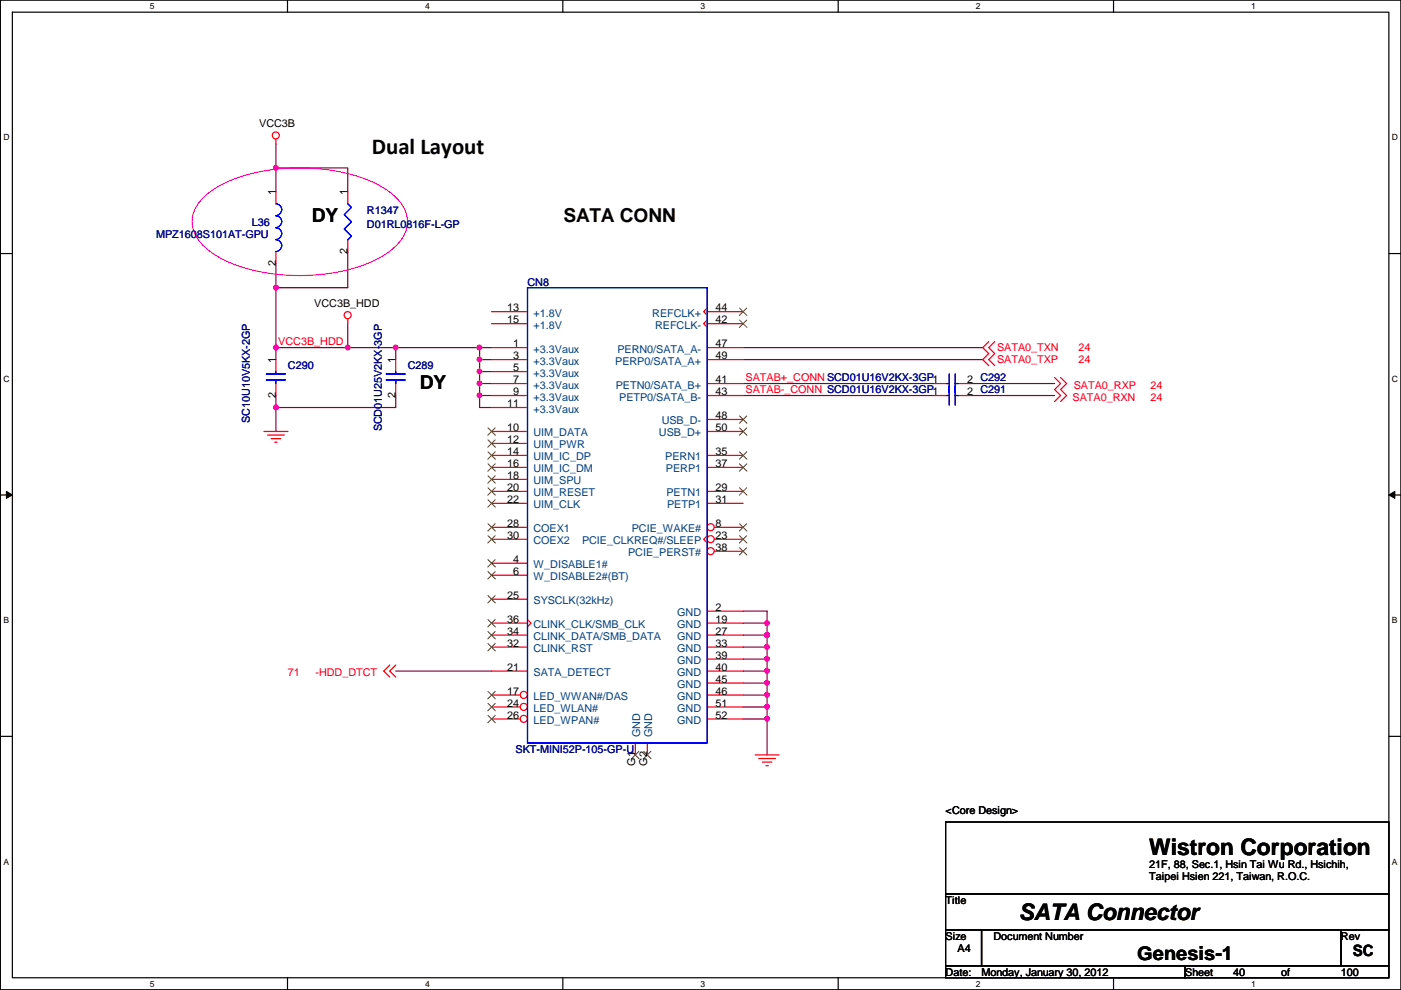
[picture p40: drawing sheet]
<svg xmlns="http://www.w3.org/2000/svg" width="297mm" height="210mm" viewBox="0 0 297 210" stroke-linecap="round" stroke-linejoin="round" font-family="sans-serif">
<defs><g id="words">
<g font-size="4.8">
<text x="78.8" y="32.6">Dual Layout</text>
<text x="243.7" y="181.3">Wistron Corporation</text>
<text x="216" y="195">SATA Connector</text>
</g>
<g font-size="4.1">
<text x="66.1" y="47">DY</text>
<text x="119.5" y="47">SATA CONN</text>
<text x="89" y="82.5">DY</text>
<text x="241.1" y="203.5">Genesis-1</text>
</g>
<text font-size="3.3" x="286.8" y="202.8">SC</text>
<g font-size="2.3">
<text x="54.9" y="27">VCC3B</text>
<text x="58.5" y="41.4" transform="rotate(-90 58.5 41.4)">1</text>
<text x="73.7" y="41.4" transform="rotate(-90 73.7 41.4)">1</text>
<text x="73.7" y="53.9" transform="rotate(-90 73.7 53.9)">2</text>
<text x="58.5" y="56.4" transform="rotate(-90 58.5 56.4)">2</text>
<text x="66.6" y="65.1">VCC3B_HDD</text>
<text x="107.5" y="68.6">15</text>
<text x="107.5" y="66">13</text>
<text x="151.7" y="68.6">42</text>
<text x="151.7" y="66">44</text>
<text x="58.5" y="77" transform="rotate(-90 58.5 77)">1</text>
<text x="83.9" y="77" transform="rotate(-90 83.9 77)">1</text>
<text x="108.8" y="73.7">1</text>
<text x="108.8" y="76.2">3</text>
<text x="151.7" y="73.7">47</text>
<text x="151.7" y="76.2">49</text>
<text x="108.8" y="81.3">7</text>
<text x="108.8" y="78.7">5</text>
<text x="108.8" y="83.8">9</text>
<text x="151.7" y="81.3">41</text>
<text x="151.7" y="83.8">43</text>
<text x="205.1" y="81.3">2 C292</text>
<text x="205.1" y="83.8">2 C291</text>
<text x="58.5" y="84.4" transform="rotate(-90 58.5 84.4)">2</text>
<text x="83.9" y="84.4" transform="rotate(-90 83.9 84.4)">2</text>
<text x="107.5" y="86.4">11</text>
<text x="151.7" y="88.9">48</text>
<text x="107.5" y="94">12</text>
<text x="107.5" y="91.4">10</text>
<text x="151.7" y="91.4">50</text>
<text x="107.5" y="96.5">14</text>
<text x="107.5" y="99.1">16</text>
<text x="107.5" y="101.6">18</text>
<text x="151.7" y="99.1">37</text>
<text x="151.7" y="96.5">35</text>
<text x="107.5" y="104.1">20</text>
<text x="107.5" y="106.7">22</text>
<text x="151.7" y="104.1">29</text>
<text x="151.7" y="106.7">31</text>
<text x="107.5" y="111.8">28</text>
<text x="151.7" y="111.8">8</text>
<text x="107.5" y="114.3">30</text>
<text x="108.8" y="119.4">4</text>
<text x="151.7" y="116.8">38</text>
<text x="151.7" y="114.3">23</text>
<text x="108.8" y="121.9">6</text>
<text x="107.5" y="127">25</text>
<text x="151.7" y="129.5">2</text>
<text x="107.5" y="137.2">32</text>
<text x="107.5" y="132.1">36</text>
<text x="107.5" y="134.6">34</text>
<text x="151.7" y="132.1">19</text>
<text x="151.7" y="134.6">27</text>
<text x="151.7" y="137.2">33</text>
<text x="107.5" y="142.2">21</text>
<text x="151.7" y="139.7">39</text>
<text x="151.7" y="142.2">40</text>
<text x="107.5" y="147.3">17</text>
<text x="107.5" y="149.9">24</text>
<text x="151.7" y="144.8">45</text>
<text x="151.7" y="147.3">46</text>
<text x="151.7" y="149.9">51</text>
<text x="107.5" y="152.4">26</text>
<text x="151.7" y="152.4">52</text>
<text x="134.7" y="162.3" transform="rotate(-90 134.7 162.3)">G1</text>
<text x="137.2" y="162.3" transform="rotate(-90 137.2 162.3)">G2</text>
<text x="200.5" y="172.6">&lt;Core Design&gt;</text>
<text x="243.7" y="184">21F, 88, Sec.1, Hsin Tai Wu Rd., Hsichih,</text>
<text x="200.5" y="191.6">Title</text>
<text x="243.7" y="186.6">Taipei Hsien 221, Taiwan, R.O.C.</text>
<text x="200.5" y="199.2">Size</text>
<text x="203" y="201.8">A4</text>
<text x="210.6" y="199.2">Document Number</text>
<text x="284.3" y="199.2">Rev</text>
<text x="200.5" y="206.8">Date:</text>
<text x="208.1" y="206.8">Monday, January 30, 2012</text>
<text x="251.3" y="206.8">Sheet</text>
<text x="261.4" y="206.8">40</text>
<text x="271.6" y="206.8">of</text>
<text x="284.3" y="206.8">100</text>
</g>
<g font-size="2.3" fill="#000080">
<text x="53.4" y="47.8">L36</text>
<text x="77.8" y="45.3">R1347</text>
<text x="33.1" y="50.4">MPZ1608S101AT-GPU</text>
<text x="77.8" y="48.3">D01RL0816F-L-GP</text>
<text x="111.8" y="60.5">CN8</text>
<text x="61" y="78.3">C290</text>
<text x="86.4" y="78.3">C289</text>
<text x="53" y="89.7" transform="rotate(-90 53 89.7)">SC10U10V5KX-2GP</text>
<text x="80.9" y="91.5" transform="rotate(-90 80.9 91.5)">SCD01U25V2KX-3GP</text>
<text x="109.3" y="159.6">SKT-MINI52P-105-GP-U</text>
</g>
<g font-size="2.3" fill="#004080">
<text x="113.1" y="69.7">+1.8V</text>
<text x="113.1" y="67.1">+1.8V</text>
<text x="138.3" y="67.1">REFCLK+</text>
<text x="138.9" y="69.7">REFCLK-</text>
<text x="113.1" y="74.8">+3.3Vaux</text>
<text x="113.1" y="77.3">+3.3Vaux</text>
<text x="130.4" y="77.3">PERP0/SATA_A+</text>
<text x="130.9" y="74.8">PERN0/SATA_A-</text>
<text x="113.1" y="82.4">+3.3Vaux</text>
<text x="113.1" y="79.8">+3.3Vaux</text>
<text x="130.6" y="82.4">PETN0/SATA_B+</text>
<text x="113.1" y="87.5">+3.3Vaux</text>
<text x="113.1" y="84.9">+3.3Vaux</text>
<text x="131.3" y="84.9">PETP0/SATA_B-</text>
<text x="113.1" y="95.1">UIM_PWR</text>
<text x="113.1" y="92.5">UIM_DATA</text>
<text x="139.7" y="92.5">USB_D+</text>
<text x="140.3" y="90">USB_D-</text>
<text x="113.1" y="97.6">UIM_IC_DP</text>
<text x="113.1" y="100.2">UIM_IC_DM</text>
<text x="141.1" y="97.6">PERN1</text>
<text x="141.2" y="100.2">PERP1</text>
<text x="113.1" y="102.7">UIM_SPU</text>
<text x="113.1" y="105.2">UIM_RESET</text>
<text x="113.1" y="107.8">UIM_CLK</text>
<text x="141.3" y="105.2">PETN1</text>
<text x="141.4" y="107.8">PETP1</text>
<text x="113.1" y="112.9">COEX1</text>
<text x="133.9" y="112.9">PCIE_WAKE#</text>
<text x="113.1" y="115.4">COEX2</text>
<text x="123.4" y="115.4">PCIE_CLKREQ#/SLEEP</text>
<text x="133.2" y="117.9">PCIE_PERST#</text>
<text x="113.1" y="120.5">W_DISABLE1#</text>
<text x="113.1" y="123">W_DISABLE2#(BT)</text>
<text x="113.1" y="128.1">SYSCLK(32kHz)</text>
<text x="143.6" y="130.6">GND</text>
<text x="113.1" y="133.2">CLINK_CLK/SMB_CLK</text>
<text x="113.1" y="135.7">CLINK_DATA/SMB_DATA</text>
<text x="143.6" y="133.2">GND</text>
<text x="143.6" y="135.7">GND</text>
<text x="113.1" y="138.3">CLINK_RST</text>
<text x="113.1" y="143.3">SATA_DETECT</text>
<text x="143.6" y="138.3">GND</text>
<text x="143.6" y="140.8">GND</text>
<text x="143.6" y="143.3">GND</text>
<text x="113.1" y="148.4">LED_WWAN#/DAS</text>
<text x="143.6" y="145.9">GND</text>
<text x="143.6" y="148.4">GND</text>
<text x="113.1" y="151">LED_WLAN#</text>
<text x="113.1" y="153.5">LED_WPAN#</text>
<text x="143.6" y="151">GND</text>
<text x="143.6" y="153.5">GND</text>
<text x="135.8" y="156.3" transform="rotate(-90 135.8 156.3)">GND</text>
<text x="138.3" y="156.3" transform="rotate(-90 138.3 156.3)">GND</text>
</g>
<g font-size="2.3" fill="#f00">
<text x="59" y="73.2">VCC3B_HDD</text>
<text x="211.4" y="77">SATA0_TXP</text>
<text x="211.4" y="74.5">SATA0_TXN</text>
<text x="228.7" y="77">24</text>
<text x="228.7" y="74.5">24</text>
<text x="158.1" y="80.8">SATAB+_CONN SCD01U16V2KX-3GP1</text>
<text x="158.1" y="83.4">SATAB-_CONN SCD01U16V2KX-3GP1</text>
<text x="227.7" y="82.4">SATA0_RXP</text>
<text x="243.9" y="82.4">24</text>
<text x="227.4" y="84.9">SATA0_RXN</text>
<text x="243.9" y="84.9">24</text>
<text x="61" y="143.3">71</text>
<text x="66.9" y="143.3">-HDD_DTCT</text>
</g>
<g font-size="1.8">
<text x="31.8" y="1.9">5</text>
<text x="90.1" y="1.9">4</text>
<text x="148.5" y="1.9">3</text>
<text x="206.9" y="1.9">2</text>
<text x="265.3" y="1.9">1</text>
<text x=".7" y="29.8">D</text>
<text x="295.1" y="29.8">D</text>
<text x=".7" y="80.9">C</text>
<text x="295.1" y="80.9">C</text>
<text x=".7" y="132.1">B</text>
<text x="295.1" y="132.1">B</text>
<text x=".7" y="183.3">A</text>
<text x="295.1" y="183.3">A</text>
<text x="31.8" y="209.2">5</text>
<text x="90.1" y="209.2">4</text>
<text x="148.5" y="209.2">3</text>
<text x="206.9" y="209.2">2</text>
<text x="265.3" y="209.2">1</text>
</g>
</g></defs>
<path d="M.1 0h296.9v209.8h-296.9zM2.6 2.6h291.9v204.7h-291.9z" fill="none" stroke="#000" stroke-width=".25"/>
<g fill="#fff">
<path d="M31.8 .3h1v2h-1z"/>
<path d="M31.8 207.6h1v1.9h-1z"/>
</g>
<path d="M61 0v2.6M61 207.3v2.5" fill="none" stroke="#000" stroke-width=".25"/>
<g fill="#fff">
<path d="M90.1 .3h1v2h-1z"/>
<path d="M90.1 207.6h1v1.9h-1z"/>
</g>
<path d="M119.3 0v2.6M119.3 207.3v2.5" fill="none" stroke="#000" stroke-width=".25"/>
<g fill="#fff">
<path d="M148.5 .3h1v2h-1z"/>
<path d="M148.5 207.6h1v1.9h-1z"/>
</g>
<path d="M177.7 0v2.6M177.7 207.3v2.5" fill="none" stroke="#000" stroke-width=".25"/>
<g fill="#fff">
<path d="M206.9 .3h1v2h-1z"/>
<path d="M206.9 207.6h1v1.9h-1z"/>
</g>
<path d="M236.1 0v2.6M236.1 207.3v2.5" fill="none" stroke="#000" stroke-width=".25"/>
<g fill="#fff">
<path d="M265.3 .3h.9v2h-.9z"/>
<path d="M265.3 207.6h.9v1.9h-.9z"/>
<path d="M.7 28.2h1.3v1.9h-1.3z"/>
<path d="M295.1 28.2h1.3v1.9h-1.3z"/>
<path d="M.7 79.3h1.3v2h-1.3z"/>
<path d="M295.1 79.3h1.3v2h-1.3z"/>
</g>
<path d="M.1 53.8h2.5M294.5 53.8h2.5" fill="none" stroke="#000" stroke-width=".25"/>
<g fill="#fff">
<path d="M.7 130.5h1.2v2h-1.2z"/>
<path d="M295.1 130.5h1.2v2h-1.2z"/>
</g>
<path d="M.1 104.9h2.5M294.5 104.9h2.5" fill="none" stroke="#000" stroke-width=".25"/>
<path d="M1.4 104.2l1.2 .7-1.2 .8zM294.5 104.9l1.2-.7v1.5z" fill="#000"/>
<path d="M1.4 104.2l1.2 .7-1.2 .8zM294.5 104.9l1.2-.7v1.5z" fill="none" stroke="#000" stroke-width=".21"/>
<g fill="#fff">
<path d="M.7 181.7h1.2v2h-1.2z"/>
<path d="M295.1 181.7h1.2v2h-1.2z"/>
</g>
<path d="M.1 156.1h2.5M294.5 156.1h2.5" fill="none" stroke="#000" stroke-width=".25"/>
<path d="M83.9 73.7h17.8" fill="none" stroke="#800040" stroke-width=".25"/>
<circle cx="101.7" cy="73.7" r=".49" fill="#f0f"/>
<circle cx="101.7" cy="73.7" r=".49" fill="none" stroke="#f0f" stroke-width=".25"/>
<circle cx="83.9" cy="73.7" r=".49" fill="#f0f"/>
<circle cx="83.9" cy="73.7" r=".49" fill="none" stroke="#f0f" stroke-width=".25"/>
<path d="M157.6 73.7h50.8M157.6 76.2h50.8M101.7 83.9v2.5M157.6 81.3h40.6M157.6 83.9h40.6M205.8 83.9h17.8M205.8 81.3h17.8" fill="none" stroke="#800040" stroke-width=".25"/>
<circle cx="101.7" cy="83.8" r=".49" fill="#f0f"/>
<circle cx="101.7" cy="83.8" r=".49" fill="none" stroke="#f0f" stroke-width=".25"/>
<path d="M58.5 40.7v-5.1h15.2v5.1M58.5 73.7v2.5" fill="none" stroke="#800040" stroke-width=".25"/>
<circle cx="58.5" cy="35.6" r=".49" fill="#f0f"/>
<circle cx="58.5" cy="35.6" r=".49" fill="none" stroke="#f0f" stroke-width=".25"/>
<path d="M58.5 30.5v5.1M73.7 53.4v7.6h-15.2" fill="none" stroke="#800040" stroke-width=".25"/>
<circle cx="58.5" cy="61" r=".49" fill="#f0f"/>
<circle cx="58.5" cy="61" r=".49" fill="none" stroke="#f0f" stroke-width=".25"/>
<path d="M58.5 55.9v17.8M73.7 73.7h10.2v2.5M58.5 86.4v5.1" fill="none" stroke="#800040" stroke-width=".25"/>
<circle cx="73.7" cy="73.7" r=".49" fill="#f0f"/>
<circle cx="73.7" cy="73.7" r=".49" fill="none" stroke="#f0f" stroke-width=".25"/>
<path d="M83.9 83.9v2.5h-25.4" fill="none" stroke="#800040" stroke-width=".25"/>
<circle cx="58.5" cy="86.4" r=".49" fill="#f0f"/>
<circle cx="58.5" cy="86.4" r=".49" fill="none" stroke="#f0f" stroke-width=".25"/>
<path d="M101.7 76.2v2.6h2.5M104.2 73.7h-2.5v2.5h2.5M58.5 83.9v2.5" fill="none" stroke="#800040" stroke-width=".25"/>
<circle cx="101.7" cy="76.2" r=".49" fill="#f0f"/>
<circle cx="101.7" cy="76.2" r=".49" fill="none" stroke="#f0f" stroke-width=".25"/>
<path d="M101.7 78.8v2.5h2.5" fill="none" stroke="#800040" stroke-width=".25"/>
<circle cx="101.7" cy="78.8" r=".49" fill="#f0f"/>
<circle cx="101.7" cy="78.8" r=".49" fill="none" stroke="#f0f" stroke-width=".25"/>
<path d="M101.7 81.3v2.6h2.5" fill="none" stroke="#800040" stroke-width=".25"/>
<circle cx="101.7" cy="81.3" r=".49" fill="#f0f"/>
<circle cx="101.7" cy="81.3" r=".49" fill="none" stroke="#f0f" stroke-width=".25"/>
<path d="M73.7 68.6v5.1h-15.2M101.7 86.4h2.5" fill="none" stroke="#800040" stroke-width=".25"/>
<circle cx="58.5" cy="73.7" r=".49" fill="#f0f"/>
<circle cx="58.5" cy="73.7" r=".49" fill="none" stroke="#f0f" stroke-width=".25"/>
<path d="M83.9 142.3h20.3M157.6 152.4h5v7.7" fill="none" stroke="#800040" stroke-width=".25"/>
<circle cx="162.6" cy="152.4" r=".49" fill="#f0f"/>
<circle cx="162.6" cy="152.4" r=".49" fill="none" stroke="#f0f" stroke-width=".25"/>
<path d="M157.6 147.4h5v2.5h-5" fill="none" stroke="#800040" stroke-width=".25"/>
<circle cx="162.6" cy="149.9" r=".49" fill="#f0f"/>
<circle cx="162.6" cy="149.9" r=".49" fill="none" stroke="#f0f" stroke-width=".25"/>
<circle cx="162.6" cy="147.3" r=".49" fill="#f0f"/>
<circle cx="162.6" cy="147.3" r=".49" fill="none" stroke="#f0f" stroke-width=".25"/>
<path d="M157.6 144.8h5v2.6" fill="none" stroke="#800040" stroke-width=".25"/>
<circle cx="162.6" cy="144.8" r=".49" fill="#f0f"/>
<circle cx="162.6" cy="144.8" r=".49" fill="none" stroke="#f0f" stroke-width=".25"/>
<path d="M157.6 139.7h5v2.6h-5" fill="none" stroke="#800040" stroke-width=".25"/>
<circle cx="162.6" cy="142.3" r=".49" fill="#f0f"/>
<circle cx="162.6" cy="142.3" r=".49" fill="none" stroke="#f0f" stroke-width=".25"/>
<circle cx="162.6" cy="139.7" r=".49" fill="#f0f"/>
<circle cx="162.6" cy="139.7" r=".49" fill="none" stroke="#f0f" stroke-width=".25"/>
<path d="M157.6 137.2h5" fill="none" stroke="#800040" stroke-width=".25"/>
<circle cx="162.6" cy="137.2" r=".49" fill="#f0f"/>
<circle cx="162.6" cy="137.2" r=".49" fill="none" stroke="#f0f" stroke-width=".25"/>
<path d="M157.6 132.1h5v2.6h-5M162.6 137.2v2.5" fill="none" stroke="#800040" stroke-width=".25"/>
<circle cx="162.6" cy="134.6" r=".49" fill="#f0f"/>
<circle cx="162.6" cy="134.6" r=".49" fill="none" stroke="#f0f" stroke-width=".25"/>
<circle cx="162.6" cy="132.1" r=".49" fill="#f0f"/>
<circle cx="162.6" cy="132.1" r=".49" fill="none" stroke="#f0f" stroke-width=".25"/>
<path d="M157.6 129.6h5v2.5M162.6 134.7v2.5" fill="none" stroke="#800040" stroke-width=".25"/>
<circle cx="162.6" cy="134.6" r=".49" fill="#f0f"/>
<g fill="none" stroke="#f0f" stroke-width=".25">
<path d="M43.2 41.8a23.9 23.9 0 0 1 11.9-5.4 41.7 41.7 0 0 1 23.9 2.2 13.2 13.2 0 0 1 7 6.2 6.6 6.6 0 0 1-2.1 7.3 24 24 0 0 1-12 5.5 41.3 41.3 0 0 1-23.8-2.2 13.2 13.2 0 0 1-7-6.2 6.6 6.6 0 0 1 2.1-7.4z"/>
<circle cx="162.6" cy="134.6" r=".49"/>
</g>
<path d="M162.6 142.3v2.5M162.6 149.9v2.5" fill="none" stroke="#800040" stroke-width=".25"/>
<g fill="none" stroke="#f00" stroke-width=".25">
<path d="M58.5 29.5v1M58.5 40.7v2.5M58.5 53.4v2.5M73.7 40.7v2.5M73.7 50.8v2.6M73.7 67.6v1M83.9 76.2v2.6M104.2 68.6h7.6M104.2 66.1h7.6M104.2 73.7h7.6M104.2 76.2h7.6M104.2 78.8h7.6"/>
<path d="M149.9 65.3l-.7 .8 .7 .7M149.9 67.9l-.7 .7 .7 .8M149.9 68.6h7.7M149.9 66.1h7.7M149.9 73.7h7.7M149.9 76.2h7.7M209.6 72.4l-1.2 1.3 1.2 1.3-1.2 1.2 1.2 1.3M210.9 72.4l-1.3 1.3 1.3 1.3-1.3 1.2 1.3 1.3M56 91.5h5M56.7 92.2h3.6M57.5 93h2M58.2 93.8h.6"/>
<path d="M83.9 81.3v2.6M104.2 81.3h7.6M104.2 83.9h7.6M104.2 86.4h7.6M104.2 96.6h7.6M104.2 99.1h7.6M104.2 94h7.6M104.2 91.5h7.6M149.9 81.3h7.7M149.9 83.9h7.7M149.9 96.6h7.7M149.9 99.1h7.7"/>
<path d="M149.9 91.5h7.7M149.9 88.9h7.7M198.2 81.3h2.5M198.2 83.9h2.5M203.3 81.3h2.5M203.3 83.9h2.5M223.6 80.1l1.3 1.2-1.3 1.3 1.3 1.3-1.3 1.2M224.9 80.1l1.2 1.2-1.2 1.3 1.2 1.3-1.2 1.2M104.2 106.7h7.6M104.2 101.6h7.6M104.2 104.2h7.6M104.2 111.8h7.6"/>
<path d="M104.2 114.3h7.6M104.2 119.4h7.6M149.9 106.7h7.7M149.9 104.2h7.7M104.2 137.2h7.6M104.2 122h7.6M104.2 127h7.6M149.9 129.6h7.7M149.9 132.1h7.7M149.9 134.7h7.7M149.9 137.2h7.7M149.9 139.7h7.7"/>
<path d="M82.6 141l-1.2 1.3 1.2 1.3M83.9 141l-1.3 1.3 1.3 1.3M104.2 142.3h7.6M149.9 142.3h7.7M149.9 144.8h7.7M149.9 147.4h7.7M149.9 149.9h7.7M149.9 152.4h7.7M160.1 160.1h5.1M160.9 160.8h3.5M161.6 161.6h2.1M162.4 162.3h.5"/>
<circle cx="58.5" cy="28.7" r=".75"/>
<circle cx="73.7" cy="66.8" r=".75"/>
</g>
<path d="M200.5 174.3h94v15.2h-94zM200.5 189.5h94v7.6h-94zM200.5 197.1h7.6v7.7h-7.6zM208.1 197.1h76.2v7.7h-76.2zM284.3 197.1h10.2v7.7h-10.2zM200.5 204.8h50.8v2.5h-50.8zM251.3 204.8h43.2v2.5h-43.2z" fill="none" stroke="#000" stroke-width=".25"/>
<g fill="none" stroke="#00f" stroke-width=".25">
<path d="M58.5 43.2a1.25 1.25 0 0 1 1.2 1.3 1.25 1.25 0 0 1-1.2 1.2 1.27 1.27 0 0 1 1.2 1.3 1.27 1.27 0 0 1-1.2 1.3M58.5 48.3a1.25 1.25 0 0 1 1.2 1.3 1.25 1.25 0 0 1-1.2 1.2M58.5 50.8a1.25 1.25 0 0 1 1.2 1.3 1.25 1.25 0 0 1-1.2 1.2M73.7 43.2l.8 .8-1.5 1.5 1.5 1.5-1.5 1.6 1.5 1.5-.8 .7M81.9 79.3h4M83.9 78.8v.5M201.2 79.3v4.1M202.5 79.3v4.1M81.9 80.6h4M83.9 80.6v.7M200.7 81.3h.5M200.7 83.9h.5"/>
<path d="M201.2 81.8v4.1M202.5 81.8v4.1M202.5 81.3h.8M202.5 83.9h.8"/>
</g>
<g fill="none" stroke="#804000" stroke-width=".21">
<path d="M156.8 65.3l1.6 1.6M156.8 67.9l1.6 1.5M158.3 65.3l-1.5 1.6M158.3 67.9l-1.5 1.5M103.5 95.8l1.5 1.6M103.5 98.3l1.5 1.6M103.5 93.3l1.5 1.5M103.5 90.7l1.5 1.6M105 95.8l-1.6 1.6M105 98.3l-1.6 1.6M105 93.3l-1.6 1.5M105 90.7l-1.6 1.6"/>
<path d="M156.8 95.8l1.6 1.6M156.8 98.3l1.6 1.6M156.8 88.2l1.6 1.5M156.8 90.7l1.6 1.6M158.3 95.8l-1.5 1.6M158.3 98.3l-1.5 1.6M158.3 88.2l-1.5 1.5M158.3 90.7l-1.5 1.6M103.5 100.9l1.5 1.5M103.5 103.4l1.5 1.6M103.5 106l1.5 1.5M103.5 111l1.5 1.6"/>
<path d="M103.5 113.6l1.5 1.5M103.5 118.7l1.5 1.5M105 100.9l-1.6 1.5M105 103.4l-1.6 1.6M105 106l-1.6 1.5M105 111l-1.6 1.6M105 113.6l-1.6 1.5M105 118.7l-1.6 1.5M156.8 103.4l1.6 1.6M158.3 103.4l-1.5 1.6M103.5 136.4l1.5 1.6M103.5 121.2l1.5 1.6"/>
<path d="M103.5 126.3l1.5 1.5M105 136.4l-1.6 1.6M105 121.2l-1.6 1.6M105 126.3l-1.6 1.5"/>
</g>
<circle cx="150.7" cy="111.8" r=".75" fill="#fff"/>
<g fill="none" stroke="#f00" stroke-width=".25">
<path d="M149.9 113.6l-.7 .7 .7 .8M151.5 111.8h6.1"/>
<circle cx="150.7" cy="111.8" r=".75"/>
</g>
<path d="M156.8 111l1.6 1.6M158.3 111l-1.5 1.6" fill="none" stroke="#804000" stroke-width=".21"/>
<circle cx="150.7" cy="114.3" r=".75" fill="#fff"/>
<g fill="none" stroke="#f00" stroke-width=".25">
<path d="M151.5 114.3h6.1"/>
<circle cx="150.7" cy="114.3" r=".75"/>
</g>
<path d="M156.8 113.6l1.6 1.5M158.3 113.6l-1.5 1.5" fill="none" stroke="#804000" stroke-width=".21"/>
<circle cx="150.7" cy="116.9" r=".75" fill="#fff"/>
<g fill="none" stroke="#f00" stroke-width=".25">
<path d="M151.5 116.9h6.1M104.2 132.1h7.6M104.2 134.7h7.6M111.8 131.4l.8 .7-.8 .8"/>
<circle cx="150.7" cy="116.9" r=".75"/>
</g>
<path d="M156.8 116.1l1.6 1.6M158.3 116.1l-1.5 1.6M103.5 131.4l1.5 1.5M103.5 133.9l1.5 1.6M105 131.4l-1.6 1.5M105 133.9l-1.6 1.6" fill="none" stroke="#804000" stroke-width=".21"/>
<circle cx="111.1" cy="147.3" r=".75" fill="#fff"/>
<g fill="none" stroke="#f00" stroke-width=".25">
<path d="M104.2 147.4h6.1"/>
<circle cx="111.1" cy="147.3" r=".75"/>
</g>
<path d="M103.5 146.6l1.5 1.6M105 146.6l-1.6 1.6" fill="none" stroke="#804000" stroke-width=".21"/>
<circle cx="111.1" cy="149.9" r=".75" fill="#fff"/>
<g fill="none" stroke="#f00" stroke-width=".25">
<path d="M104.2 149.9h6.1"/>
<circle cx="111.1" cy="149.9" r=".75"/>
</g>
<path d="M103.5 149.1l1.5 1.6M105 149.1l-1.6 1.6" fill="none" stroke="#804000" stroke-width=".21"/>
<circle cx="111.1" cy="152.4" r=".75" fill="#fff"/>
<g fill="none" stroke="#f00" stroke-width=".25">
<path d="M58.5 76.2v2.6M58.5 81.3v2.6M104.2 152.4h6.1M134.7 157.5v2.6M137.2 157.5v2.6"/>
<circle cx="111.1" cy="152.4" r=".75"/>
</g>
<path d="M103.5 151.7l1.5 1.5M105 151.7l-1.6 1.5M133.9 159.3l1.6 1.6M135.5 159.3l-1.6 1.6M136.5 159.3l1.5 1.6M138 159.3l-1.6 1.6" fill="none" stroke="#804000" stroke-width=".21"/>
<path d="M56.5 79.3h4M58.5 78.8v.5M111.8 61h38.1v96.5h-38.1zM56.5 80.6h4M58.5 80.6v.7" fill="none" stroke="#00f" stroke-width=".25"/>
<circle cx="101.7" cy="73.7" r=".49" fill="#f0f"/>
<circle cx="101.7" cy="73.7" r=".49" fill="none" stroke="#f0f" stroke-width=".25"/>
<circle cx="83.9" cy="73.7" r=".49" fill="#f0f"/>
<circle cx="83.9" cy="73.7" r=".49" fill="none" stroke="#f0f" stroke-width=".25"/>
<circle cx="101.7" cy="83.8" r=".49" fill="#f0f"/>
<circle cx="101.7" cy="83.8" r=".49" fill="none" stroke="#f0f" stroke-width=".25"/>
<circle cx="58.5" cy="35.6" r=".49" fill="#f0f"/>
<circle cx="58.5" cy="35.6" r=".49" fill="none" stroke="#f0f" stroke-width=".25"/>
<circle cx="58.5" cy="61" r=".49" fill="#f0f"/>
<circle cx="58.5" cy="61" r=".49" fill="none" stroke="#f0f" stroke-width=".25"/>
<circle cx="73.7" cy="73.7" r=".49" fill="#f0f"/>
<circle cx="73.7" cy="73.7" r=".49" fill="none" stroke="#f0f" stroke-width=".25"/>
<circle cx="58.5" cy="86.4" r=".49" fill="#f0f"/>
<circle cx="58.5" cy="86.4" r=".49" fill="none" stroke="#f0f" stroke-width=".25"/>
<circle cx="101.7" cy="76.2" r=".49" fill="#f0f"/>
<circle cx="101.7" cy="76.2" r=".49" fill="none" stroke="#f0f" stroke-width=".25"/>
<circle cx="101.7" cy="78.8" r=".49" fill="#f0f"/>
<circle cx="101.7" cy="78.8" r=".49" fill="none" stroke="#f0f" stroke-width=".25"/>
<circle cx="101.7" cy="81.3" r=".49" fill="#f0f"/>
<circle cx="101.7" cy="81.3" r=".49" fill="none" stroke="#f0f" stroke-width=".25"/>
<circle cx="58.5" cy="73.7" r=".49" fill="#f0f"/>
<circle cx="58.5" cy="73.7" r=".49" fill="none" stroke="#f0f" stroke-width=".25"/>
<circle cx="162.6" cy="152.4" r=".49" fill="#f0f"/>
<circle cx="162.6" cy="152.4" r=".49" fill="none" stroke="#f0f" stroke-width=".25"/>
<circle cx="162.6" cy="149.9" r=".49" fill="#f0f"/>
<circle cx="162.6" cy="149.9" r=".49" fill="none" stroke="#f0f" stroke-width=".25"/>
<circle cx="162.6" cy="147.3" r=".49" fill="#f0f"/>
<circle cx="162.6" cy="147.3" r=".49" fill="none" stroke="#f0f" stroke-width=".25"/>
<circle cx="162.6" cy="144.8" r=".49" fill="#f0f"/>
<circle cx="162.6" cy="144.8" r=".49" fill="none" stroke="#f0f" stroke-width=".25"/>
<circle cx="162.6" cy="142.3" r=".49" fill="#f0f"/>
<circle cx="162.6" cy="142.3" r=".49" fill="none" stroke="#f0f" stroke-width=".25"/>
<circle cx="162.6" cy="139.7" r=".49" fill="#f0f"/>
<circle cx="162.6" cy="139.7" r=".49" fill="none" stroke="#f0f" stroke-width=".25"/>
<circle cx="162.6" cy="137.2" r=".49" fill="#f0f"/>
<circle cx="162.6" cy="137.2" r=".49" fill="none" stroke="#f0f" stroke-width=".25"/>
<circle cx="162.6" cy="134.6" r=".49" fill="#f0f"/>
<circle cx="162.6" cy="134.6" r=".49" fill="none" stroke="#f0f" stroke-width=".25"/>
<circle cx="162.6" cy="132.1" r=".49" fill="#f0f"/>
<circle cx="162.6" cy="132.1" r=".49" fill="none" stroke="#f0f" stroke-width=".25"/>
<circle cx="162.6" cy="134.6" r=".49" fill="#f0f"/>
<circle cx="162.6" cy="134.6" r=".49" fill="none" stroke="#f0f" stroke-width=".25"/>
<use href="#words"/>
</svg>
